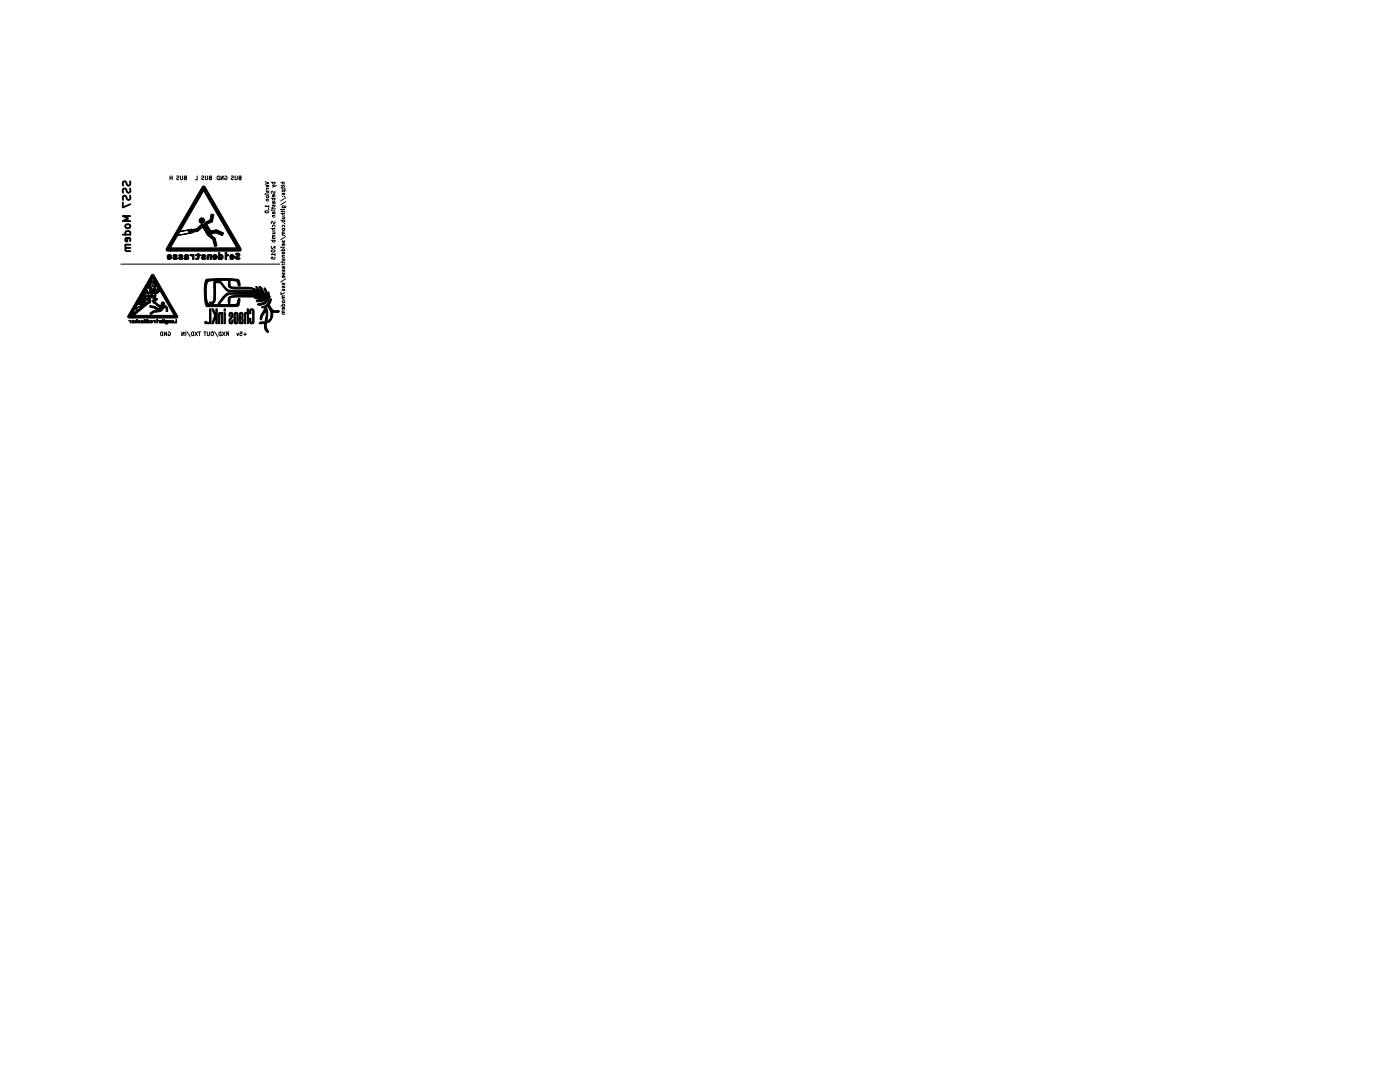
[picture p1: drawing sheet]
<svg xmlns="http://www.w3.org/2000/svg" width="279mm" height="216mm" viewBox="0 0 279 216" stroke-linecap="round" stroke-linejoin="round" font-family="sans-serif">
<g fill="none" stroke="#000" stroke-width=".2">
<path d="M33.9 35.5h.5M33.9 35.1v.8M34.4 35.1v.8M35.3 35.1l.3 .1v.2l-.3 .3 .1 .2 .3-.1M36 35.1v.6l.1 .2 .3-.2v-.6M36.9 35.5l-.1 .1 .1 .3h.3v-.8l-.4 .1 .1 .2 .3 .1M39.4 35.1v.8h-.4M40.2 35.1l.4 .1v.2l-.4 .3 .2 .2 .3-.1M40.4 37.2a.77 .77 0 0 1 .9 .7l6.5 11.3a.5 .5 0 0 1 .3 .4 .5 .5 0 0 1-.2 .5h-13.9v-.6h13.3l-6.7-11.4-4.6 8 3.2-.5 1-.8 .5-.1 .4-.4 .3-.2a.6 .6 0 0 0 .6-.8l.1-.2a.3 .3 0 0 1 .3-.3 .3 .3 0 0 1 .2 .4v.3a1.17 1.17 0 0 1-1.2 1.2l-.1 .1 .8 1.3 1.1-.3 1.4 .7a.36 .36 0 0 1-.1 .4 .36 .36 0 0 1-.4 0l-.6-.3a1.83 1.83 0 0 0-1.5 .1l.4 .4a1.56 1.56 0 0 1 .8 1.5 .33 .33 0 0 1 0 .4 .33 .33 0 0 1-.4 .1 .33 .33 0 0 1-.1-.4l-.2-.9-1.1-.9-1-1.6-.9 .8-1.3 .3a.42 .42 0 0 1-.6-.3l.7-.3-1.9 .4a.89 .89 0 0 0-.9 .7l2.9-.5-2.2 .5a1.43 1.43 0 0 0-1.4 1.1l-.8 1.5v.6h-.3a.42 .42 0 0 1-.6-.2 .42 .42 0 0 1 .3-.6zM41 35.1v.6l.1 .2 .3-.2v-.6M41.9 35.5l-.2 .1 .2 .3h.3v-.8l-.4 .1 .1 .2 .3 .1M43.4 35.2l.3-.1v.8a.39 .39 0 0 1-.4-.2 .39 .39 0 0 1 .1-.5z"/>
<path d="M44.1 35.1v.8l.4-.8v.8M44.9 35.1a.34 .34 0 0 1 .4 .4 .34 .34 0 0 1-.5 .3v-.3h.2M46.2 35.1h.3l.1 .2-.4 .3v.2h.4M46.9 35.1v.6l.2 .2 .2-.2v-.6M47.8 35.5l-.1 .1 .1 .3h.3v-.8l-.4 .1 .1 .2 .3 .1M52.9 36.3l.7 .2-.7 .3M52.9 38.7h.1M53.1 37.7h.5M53.1 38.7h.5M53.1 39.8h.5M53.2 39.1h.3l.1 .2-.3 .1zM53.2 39.8v.3h.4"/>
<path d="M53.3 37.7l-.2 .2M53.4 37l-.1 .3h-.1l.1-.3h.3v.3M53.6 38.1v.3h-.2l-.1-.3-.1 .3M54.1 36.4h.8M54.1 39.6h.8M54.4 37l.5 .2M54.4 36.4l.1 .3h.3v-.3M54.4 39.6l.1 .3 .3-.1v-.2M54.6 38.9v.3h-.2l.1-.3h.3v.3M54.8 38.2l.1 .2-.2 .2-.3-.4h-.2v.4M55.1 37l-.7 .3M56.1 37.1h.6l.1 .1"/>
<path d="M56.1 37.5h.6l.1 .2M56.1 36.4h.7M56.3 36.9v.3M56.3 37.4v.3M56.3 37.9h.8M56.4 37.9l.1 .4 .3-.1v-.3M56.4 39.2h.1M56.4 36.4v.3h.4M56.7 39.2h.1M56.8 38.6v.2h-.2l-.1-.2-.1 .2M57 39.4l-1 .7M24.1 52.7h31.8"/>
<path d="M29.4 59l.2-.2 .2 .2 .3-.1v-.3h.3l.1 .3 .2 .1 .3-.2 .2 .2-.2 .3 .1 .2 .3 .1v.3h-.3l-.1 .2 .2 .3-.2 .2-.4-.1-.2-.5 .2-.4-.4-.2-.2 .2 .2 .4-.2 .5-.4 .1-.2-.2 .1-.2v-.3h-.3v-.3l.3-.1 .1-.2zM29.8 58.6h.1M30.3 54.8l.2-.1 .2 .2 4.8 8.4-.3 .2h-8.8v-1l1.9-1.1h-.3l-.1-.1 .4-.2 .1 .2 1-.7-2.7 2.3h8l-2.6-4.5a.26 .26 0 0 0-.2-.3 .26 .26 0 0 0-.3 .2l-.2 .2v-.5l.2 .1 .1-.2-.1-.1-.2 .2v.5l-.4 .3-.2-.1 .7-1.4-.2-.4-.6 1.7h-.2l.1-.4h-.2l-.1-.4-.2-.1v-.3h.2l.3 .6 .3-1.7-.4-.8-.3 .6 .4-.1 .2 .5-.2 .2-.4-.5-.1 1.8 .2 .2 .1 .3-.4 .1-.4-1.5-.1 .3-.2 .3 .4 1-.1 .1-.6-.7-.1 .1 .4 .5-.5-.3-.1 .2 .6 .5-.1 .1-.6-.4-.1 .1 .6 .4-.7-.1-.1 .1 .8 .2v.1h-1l.6 .1-.7 .2h1.1v.1l-1.3 .2-.2 .3 1.2-.3 .4 .1-.3 .1v-.1v.1l-1.5 .4-.4 .7 2.1-1.1 .3 .1-2.5 1.3-.5 .7v1l-.9-.1v-.3zM33.5 50.9a.5 .5 0 0 1 .7 .1 .5 .5 0 0 1-.1 .7 .5 .5 0 0 1-.7-.1l.5-.1 .1-.1h-.4v-.2h.4l-.2-.2-.2 .4h-.2zM34.5 50.9a.4 .4 0 0 1 .6-.1 .4 .4 0 0 1 .1 .5l-.4 .2 .2 .1a.24 .24 0 0 1 .2-.2 .24 .24 0 0 1 .2 .2v.1a.45 .45 0 0 1-.6 .1 .45 .45 0 0 1-.2-.5l.5-.2h-.4zM35.7 50.9a.39 .39 0 0 1 .5-.2 .39 .39 0 0 1 .2 .6l-.5 .2h.6a.44 .44 0 0 1-.5 .3 .44 .44 0 0 1-.3-.5l.5-.2h-.4zM36.9 50.9l.3-.1 .5 .1-.1 .2-.4-.1-.1 .1a.35 .35 0 0 1 .5 .1 .35 .35 0 0 1 0 .5 .35 .35 0 0 1-.5 0v-.2l.3-.1-.3-.1-.1 .5h-.2zM37.9 50.8h.3l.3 .2v-.2h.2v1h-.3v-.5l-.1-.2a.25 .25 0 0 1-.3 0 .25 .25 0 0 1-.1-.3zM39.1 50.8h.3l.1-.2h.2v.2h.3v.2h-.3v.3a.39 .39 0 0 1-.2 .4 .39 .39 0 0 1-.5-.1l.4-.1v-.2v-.3h-.3zM40.2 50.9a.44 .44 0 0 1 .5-.1 .44 .44 0 0 1 .3 .4l-.5 .3h.6a.44 .44 0 0 1-.5 .3 .44 .44 0 0 1-.4-.5l.6-.2h-.5zM41.1 55.8l1.5-.2a15.3 15.3 0 0 1 5 .2l.3 .8a.27 .27 0 0 1 0 .4 .27 .27 0 0 1-.4 0 .27 .27 0 0 1 0-.3l-.1-.4a8.7 8.7 0 0 0-4.2-.3h-.8a1.19 1.19 0 0 0-1.2 1.6v1.4a2.62 2.62 0 0 0 .5 1.7l4.2 .1a1.49 1.49 0 0 0 1.4-.3l.3-.9a.27 .27 0 0 1 .3 .1 .27 .27 0 0 1 0 .3l-.1 .3a.81 .81 0 0 1-.2 .8 .81 .81 0 0 1-.9 .1h-5.4a8.4 8.4 0 0 1-.4-4.8zM41.4 50.9l.8-.1v1h-.3v-.7l-.2-.1-.1 .1v.7h-.3z"/>
<path d="M42.6 50.9a.49 .49 0 0 1 .7 0 .49 .49 0 0 1-.1 .7 .49 .49 0 0 1-.7 0l.6-.2h-.4v-.2h.4l-.2-.2-.2 .1v.3h-.3zM42.6 60h.3l-.4 .1zM42.6 59.8l.4 .1zM42.7 59.7l.3 .1zM42.7 57.4l.3 .1zM42.7 57.2l.3 .1zM42.7 56.8h.3zM42.7 59.5l.3 .1zM42.7 57.1l.3 .1zM42.7 56.9l.3 .1zM42.7 56.6l.3 .1zM42.7 56.5l.3 .1z"/>
<path d="M42.7 56.3l1.1 .1h-1.1zM42.7 56.2l1 .1zM42.7 58.5l.3 .1zM42.7 59.2l.3 .1zM42.7 59.1l.3 .1zM42.7 59l.3 .1zM42.7 58.8l.3 .1zM42.7 58.4h.3zM42.7 58.2l.3 .1zM42.7 58.1l.3 .1zM42.7 57.9l.3 .1zM42.7 57.8l.3 .1z"/>
<path d="M42.7 57.6l.3 .1zM42.7 57.5l.3 .1zM42.7 59.4l.3 .1zM42.7 58.7l.3 .1zM43.6 50.4h.3v.5a.45 .45 0 0 1 .6 .4 .45 .45 0 0 1-.6 .4v-.4v.2a.21 .21 0 0 0 .3-.1 .21 .21 0 0 0 0-.3 .21 .21 0 0 0-.3 0v.6l-.3 .1zM43.7 56.2h.4l.4 .6a1.85 1.85 0 0 0 2.3 1.1l3.6 .1 .9 .2a2.77 2.77 0 0 0-2.4-.5l-2.4-.1a.88 .88 0 0 1-.9-1.2v-.3h.3v.2a.73 .73 0 0 0 .1 .8 .73 .73 0 0 0 .8 .2h1.3a5.1 5.1 0 0 1 3.2 .6l.8 1.1-1-1.8a.82 .82 0 0 1 .7 .6l.7 1.3 .1-.1-.1-.3-.8-1.6a2.74 2.74 0 0 1 1.2 1.7 1.32 1.32 0 0 0-.2-1.3 .37 .37 0 0 1 .4 .1 .37 .37 0 0 1 .1 .4l.2 .5a.22 .22 0 0 1 .3-.2 .22 .22 0 0 1 0 .4 1.99 1.99 0 0 1-2.6 1.4l.2-.2a2.81 2.81 0 0 0 2.1-.9h-.1a2.16 2.16 0 0 1-2.5 .4v-.1h-3.4a1.41 1.41 0 0 0-1.5 .3v.8a.18 .18 0 0 1-.2 .2 .18 .18 0 0 1-.2-.2 1.13 1.13 0 0 1 1.4-1.4l4.3-.1-1-.1-4.4-.1a2.96 2.96 0 0 0-1.6 1.5l-.3 .4h-.4l.4-.6a2.68 2.68 0 0 1 1.7-1.6h4.6l1 .2a2.25 2.25 0 0 0-1.9-.4l-3.8-.1-.5-.3zM44.9 50.8h.7v.2h-.4v.8h-.3zM46 50.9a.49 .49 0 0 1 .7 0 .49 .49 0 0 1-.1 .7 .49 .49 0 0 1-.7 0l.4-.1 .2-.1h-.4v-.3l.4 .1-.2-.2-.2 .1v.3h-.2zM47 50.7a.43 .43 0 0 1 .7-.2 .43 .43 0 0 1 0 .7l-.4 .2 .6 .1a.44 .44 0 0 1-.6 .3 .44 .44 0 0 1-.3-.5 .44 .44 0 0 1 .5-.4v-.1h-.4zM52.9 42.2a.37 .37 0 0 1 .5-.2 .37 .37 0 0 1 .2 .4 .37 .37 0 0 1-.4 .1 .37 .37 0 0 1-.3-.3zM53.1 41l-.2 .2h.7M53.6 41.7h.1"/>
<path d="M53.6 41v.4M54.1 41.5h.7l.1 .2M54.1 41.9h.1M54.1 45.6h.8M54.1 47.9h.8M54.2 50a.37 .37 0 0 1 .4-.2 .37 .37 0 0 1 .2 .4 .37 .37 0 0 1-.4 .2 .37 .37 0 0 1-.2-.4zM54.2 49.2l-.1 .2 .2 .2 .6-.5v.5M54.3 50.6l-.2 .2h.8M54.4 46.3h.4v.3M54.4 41.4v.3M54.4 41.9h.5M54.4 43h.5"/>
<path d="M54.4 46.6h.5M54.4 46.9h.5M54.4 40.2v.3l.5 .1M54.4 42.3v.3h.5M54.4 45.3l.1-.4 .3 .1v.3M54.4 47.9l.1 .4 .3-.1v-.3M54.5 43l-.1 .3h.5M54.5 45.6l-.1 .3h.5M54.5 46.9l-.1 .3 .5 .1M54.5 47.3l-.1 .3h.5M54.6 40.6l.1-.4 .2 .1-.1 .3M54.6 42.6l.1-.3 .2 .1-.1 .2"/>
<path d="M54.8 51.3v.4h-.3v-.4h-.4v.4M54.8 40.9v.3h-.1l-.2-.3-.1 .3M54.8 44.2v.4h-.2l-.3-.4-.2 .1 .1 .3M54.9 50.6v.4M56.1 41.8h.1M56.1 42.2h.6l.1 .1M56.1 49.3h.1M56.1 52.3h.6l.1 .2M56.1 58.3v.5l.7-.4M56.1 42.6h.7M56.1 43.9h.7M56.1 50h.7"/>
<path d="M56.3 43.3h.5l-.1 .3M56.3 42.1v.2M56.3 52.2v.3M56.3 41.8h.5M56.3 43.6h.5M56.3 46.3h.5M56.3 49.3h.5M56.3 51h.5M56.3 52.7h.5M56.3 59.1h.5M56.4 41.4l.1-.3 .3 .1v.2M56.4 43.9l.1 .4 .3-.1v-.3"/>
<path d="M56.4 45.3l.1-.4 .3 .1v.3M56.4 45.7l.3-.1 .1 .2-.3 .2zM56.4 50l.1-.3h.3v.3M56.4 53.2v.3h.4M56.4 42.6v.3h.4M56.4 46.3v.3h.4M56.4 51v.3h.4M56.4 59.1v.2l.4 .1M56.4 46.6v.3h.4M56.4 59.4v.3h.4M56.5 52.7l-.2 .2M56.5 53.5l.1-.3 .2 .1v.2"/>
<path d="M56.6 48.7l-.1 .3h-.1v-.3h.4v.3M56.6 50.3l-.1 .4h-.1v-.4l.4 .1v.3M56.6 55.1l-.1 .3h-.1v-.3h.4v.3M56.7 44.6h.1M56.8 48.1v.2h-.2l-.1-.2-.1 .2M56.8 51.7v.2h-.2l-.1-.2-.1 .2M56.8 53.8v.3h-.2l-.1-.3-.1 .3M56.8 54.4v.3h-.2l-.1-.3-.1 .3M56.8 56.5v.3h-.2l-.1-.3-.1 .3M56.8 57.1v.3h-.2l-.1-.3-.1 .3M56.8 57.7v.3h-.2l-.1-.3-.1 .3M57 40.2l-1 .7"/>
<path d="M57 47.2l-1 .6M57 55.6l-1 .7M57 41.1l-.1 .3h-.6M25.7 63.9l.3 .1 .1-.1v.5h-.1v-.2zM26.4 64h.3l.1 .4h-.5l.4-.2h-.2l.2-.1-.1-.1-.3 .2zM26.9 63.9l.4 .2v-.4h.1v.7l-.2-.2-.3 .2 .2-.3zM27.1 61.8l.3-.1-.1 .1zM27.5 64h.5v.4h-.5l.4-.2zM27.8 60.8l.8-.2-.5 .3zM28.1 60.2l.4-.1v.2zM28.2 64h.4l-.3 .1 .3 .1v.2h-.3l.2-.1-.2-.1v.2h-.2zM28.8 63.8h.1v.2h.2v-.2h.1v.6h-.1v-.2h-.2v.2h-.1z"/>
<path d="M29.4 63.7h.1v.3l.3 .1-.1 .3h-.2l.2-.2-.1-.2-.1 .4h-.1zM29.9 61l1 .1 .8 .5 .3-.4h-.4l-.5-.5 .2-.2 .5 .4h1.2l.5 .5v.8h-.4v-.7l-.2-.2-.8 .8-1.3 .2-.7 .5-.1-.3 .6-.5 .7-.1-.5-.4-.9-.2zM30 64h.4v.4h-.4l.3-.2h-.2l.2-.1-.1-.1-.2 .2zM30.6 63.9l.3 .1 .1-.1v.5h-.2v-.2zM31.3 63.9h.3v.2h-.2v.3h-.1zM31.8 64h.4l-.3 .1 .3 .1v.2h-.3l.2-.1-.2-.1v.2h-.1zM32.1 66.3l.3-.1v.8a.39 .39 0 0 1-.4-.2 .39 .39 0 0 1 .1-.5zM32.4 63.8h.1v.2h.2v-.2h.2v.6h-.2v-.2h-.2v.2h-.1zM32.8 66.2v.8l.4-.8v.8M33 63.9l.4 .1v.6h-.3v-.1h.2h-.2v.1l-.1-.1v-.1l.3-.1h-.1l.1-.3-.1 .3zM33.6 66.3a.34 .34 0 0 1 .4 .3 .34 .34 0 0 1-.4 .3v-.2h.1M33.6 64l.5-.1v.5h-.2l-.1-.3-.1 .3h-.1z"/>
<path d="M34.3 64h.4l-.1 .4h-.3v-.2l.1 .1h.1v-.3l-.2 .4h-.1zM35.1 63.8h.1v.6h-.4v-.1h.3zM36.3 66.2v.8l.4-.8v.8M37.1 66.2v.8M37.3 66.2l.7 1M38.3 66.3l.3-.1v.8a.4 .4 0 0 1-.4-.3 .4 .4 0 0 1 .1-.4zM38.9 66.2l.5 .8M39.4 66.2l-.5 .8M39.6 66.2h.4M39.8 66.2v.8M40.7 66.2h.4M40.9 64.1h.3v.5h-.3z"/>
<path d="M40.9 66.2v.8M41.4 66.2v.6l.1 .2 .3-.2v-.6M41.8 60.3h1zM41.8 60.4h.9zM41.8 61.6h.3v3h-.8v-.3h.5zM42.1 66.3l.2-.1 .3 .1-.1 .6h-.4zM42.3 61.6h.3l.5 1.3v-1.3h.3v3h-.3v-1.4l-.5 1.4h-.3l.1-.5a1.43 1.43 0 0 0 .3-1.5zM42.5 60.1h.4l-.5 .1zM42.8 66.2l.7 1M43.7 62.4l.3-.1 .2 .2v-.1h.2v2.2h-.2v-1.9l-.2-.1-.1 2h-.3zM43.8 66.3l.3-.1v.8a.39 .39 0 0 1-.4-.2 .39 .39 0 0 1 .1-.5zM44.4 66.2l.5 .8"/>
<path d="M44.7 62.4h.3l-.1 2.2h-.2zM44.7 61.6h.3v.5h-.3zM44.9 66.2l-.5 .8M45.4 66.6l-.3 .4M45.6 66.6h-.4v-.3l.4-.1v.8M45.8 62.4a.56 .56 0 0 1 .7 .3 .56 .56 0 0 1-.1 .7 .57 .57 0 0 0-.2 1l.1-.6h.2v.4a.45 .45 0 0 1-.6 .4 .45 .45 0 0 1-.2-.7v-.2a.81 .81 0 0 0 .5-1.1h-.1a.34 .34 0 0 0-.2 .5h-.2zM46.8 62.4a.43 .43 0 0 1 .5 0 .43 .43 0 0 1 .2 .5v1.4l-.2 .3h-.4v-1.1v.5a.22 .22 0 0 0 .2 .4 .2 .2 0 0 0 .2-.3v-1.4l-.2-.1-.1 .1-.1 1.9-.1-.1-.1-1.2zM47.3 66.5l.1 .5 .2-.5M47.9 62.4a.42 .42 0 0 1 .5 0 .42 .42 0 0 1 .1 .5v.3h-.2v-.4a.17 .17 0 0 0-.2-.2 .17 .17 0 0 0-.1 .2v.5l.5 .4v.6a.31 .31 0 0 1-.2 .3 .31 .31 0 0 1-.3-.1v-.2l.1 .1a.51 .51 0 0 0 .1-.8l-.2-.1v1l-.3 .1v-2zM47.9 66.2h.4v.4h-.4v.3h.4M48.6 66.7h.6M48.9 66.4v.6"/>
<path d="M49.3 61.6h.3v3h-.3v-1.7a.19 .19 0 0 0-.1-.3 .19 .19 0 0 0-.2 .3v1.7h-.3l.1-1.8a.33 .33 0 0 1 .1-.4 .33 .33 0 0 1 .4 .1zM49.9 61.7a.48 .48 0 0 1 .8 .2v2.4a.5 .5 0 0 1-.7 .3 .5 .5 0 0 1-.2-.7v-.4h.3v.8l.3-.1v-1.9a.23 .23 0 0 0-.1-.4 .23 .23 0 0 0-.2 .3v.4h-.3zM51.3 60.7a3.6 3.6 0 0 0 2.6-1.6 2.28 2.28 0 0 1-1.3 1.7 1.11 1.11 0 0 1-1.3-.1zM51.8 64.3l.9-.1v.3a.74 .74 0 0 1-1 0zM52.2 61.2a2.6 2.6 0 0 0 1.8-1.6h.1a1.54 1.54 0 0 1-1.9 1.7zM52.8 61.5a.32 .32 0 0 1 .4 0 .32 .32 0 0 1 .2 .3v1l-.1 1.1a2.53 2.53 0 0 0 .2 2.3v.1a1.09 1.09 0 0 1-.7-1.5l.3-1.6a.7 .7 0 0 0-.1-1l-.5 .7-.3 .7a.16 .16 0 0 1-.1 .2 .16 .16 0 0 1-.2-.2 3.1 3.1 0 0 1 .8-1.8zM53.5 61.2l.3-.3a1.43 1.43 0 0 0 1.9 1.1v.1a.42 .42 0 0 1-.6 .3l-.7-.1a2 2 0 0 1-1 2.1l-.1-.2a1.61 1.61 0 0 0 .7-1.9zM56.1 61.1h.7M56.3 62.1h.5M56.4 60.1l.3-.1 .1 .3-.3 .1zM56.4 61.1l.1-.4 .3 .1v.3M56.4 62.1v.2l.4 .1"/>
<path d="M56.4 62.4v.3h.4M56.6 61.4l-.1 .3h-.1v-.3h.4v.3"/>
<circle cx="29.8" cy="58.4" r=".11"/>
<circle cx="30.4" cy="57.1" r=".15"/>
<circle cx="31" cy="57.9" r=".08"/>
<circle cx="40.3" cy="44" r=".55"/>
<circle cx="45.1" cy="50.5" r=".18"/>
<circle cx="31.4" cy="63.8" r=".1"/>
<circle cx="32.5" cy="60.6" r=".32"/>
</g>
<path d="M25.9 36.2l.1 .6-.3 .2-.3-.1-.3-.6h-.5l-.1 .2 .1 .5M25.9 37.6l.1 .6-.3 .3-.3-.2-.3-.6h-.5l-.1 .2 .1 .6M25.9 39l.1 .6-.1 .2h-.5l-.2-.6-.4-.2-.3 .3 .1 .6M24.5 40.4v1l1.5-.6M24.5 46.8h1.5M25 48.8h1M25.1 44.9l.6-.1 .2 .1 .1 .4-.3 .2h-.4l-.3-.2zM25.1 46.8l-.1-.4 .3-.3 .6 .2v.5M25.2 48.8l-.2 .2 .1 .4 .9 .1M25.2 49.5l-.2 .2 .1 .3 .9 .1M25.5 47.5l-.1 .7-.3-.1-.1-.4 .2-.2h.7v.6M26 43.1h-1.5l1.1 .5-1.1 .5h1.5" fill="none" stroke="#000" stroke-width=".37"/>
<g fill="#000">
<path d="M29.4 59l.2-.2 .2 .2 .3-.1v-.3h.3l.1 .3 .2 .1 .3-.2 .2 .2-.2 .3 .1 .2 .3 .1v.3h-.3l-.1 .2 .2 .3-.2 .2-.4-.1-.2-.5 .2-.4-.4-.2-.2 .2 .2 .4-.2 .5-.4 .1-.2-.2 .1-.2v-.3h-.3v-.3l.3-.1 .1-.2zM40.4 37.2a.77 .77 0 0 1 .9 .7l6.5 11.3a.5 .5 0 0 1 .3 .4 .5 .5 0 0 1-.2 .5h-13.9v-.6h13.3l-6.7-11.4-4.6 8 3.2-.5 1-.8 .5-.1 .4-.4 .3-.2a.6 .6 0 0 0 .6-.8l.1-.2a.3 .3 0 0 1 .3-.3 .3 .3 0 0 1 .2 .4v.3a1.17 1.17 0 0 1-1.2 1.2l-.1 .1 .8 1.3 1.1-.3 1.4 .7a.36 .36 0 0 1-.1 .4 .36 .36 0 0 1-.4 0l-.6-.3a1.83 1.83 0 0 0-1.5 .1l.4 .4a1.56 1.56 0 0 1 .8 1.5 .33 .33 0 0 1 0 .4 .33 .33 0 0 1-.4 .1 .33 .33 0 0 1-.1-.4l-.2-.9-1.1-.9-1-1.6-.9 .8-1.3 .3a.42 .42 0 0 1-.6-.3l.7-.3-1.9 .4a.89 .89 0 0 0-.9 .7l2.9-.5-2.2 .5a1.43 1.43 0 0 0-1.4 1.1l-.8 1.5v.6h-.3a.42 .42 0 0 1-.6-.2 .42 .42 0 0 1 .3-.6zM33.5 50.9a.5 .5 0 0 1 .7 .1 .5 .5 0 0 1-.1 .7 .5 .5 0 0 1-.7-.1l.5-.1 .1-.1h-.4v-.2h.4l-.2-.2-.2 .4h-.2zM34.5 50.9a.4 .4 0 0 1 .6-.1 .4 .4 0 0 1 .1 .5l-.4 .2 .2 .1a.24 .24 0 0 1 .2-.2 .24 .24 0 0 1 .2 .2v.1a.45 .45 0 0 1-.6 .1 .45 .45 0 0 1-.2-.5l.5-.2h-.4zM35.7 50.9a.39 .39 0 0 1 .5-.2 .39 .39 0 0 1 .2 .6l-.5 .2h.6a.44 .44 0 0 1-.5 .3 .44 .44 0 0 1-.3-.5l.5-.2h-.4zM36.9 50.9l.3-.1 .5 .1-.1 .2-.4-.1-.1 .1a.35 .35 0 0 1 .5 .1 .35 .35 0 0 1 0 .5 .35 .35 0 0 1-.5 0v-.2l.3-.1-.3-.1-.1 .5h-.2zM37.9 50.8h.3l.3 .2v-.2h.2v1h-.3v-.5l-.1-.2a.25 .25 0 0 1-.3 0 .25 .25 0 0 1-.1-.3zM39.1 50.8h.3l.1-.2h.2v.2h.3v.2h-.3v.3a.39 .39 0 0 1-.2 .4 .39 .39 0 0 1-.5-.1l.4-.1v-.2v-.3h-.3zM40.2 50.9a.44 .44 0 0 1 .5-.1 .44 .44 0 0 1 .3 .4l-.5 .3h.6a.44 .44 0 0 1-.5 .3 .44 .44 0 0 1-.4-.5l.6-.2h-.5zM41.1 55.8l1.5-.2a15.3 15.3 0 0 1 5 .2l.3 .8a.27 .27 0 0 1 0 .4 .27 .27 0 0 1-.4 0 .27 .27 0 0 1 0-.3l-.1-.4a8.7 8.7 0 0 0-4.2-.3h-.8a1.19 1.19 0 0 0-1.2 1.6v1.4a2.62 2.62 0 0 0 .5 1.7l4.2 .1a1.49 1.49 0 0 0 1.4-.3l.3-.9a.27 .27 0 0 1 .3 .1 .27 .27 0 0 1 0 .3l-.1 .3a.81 .81 0 0 1-.2 .8 .81 .81 0 0 1-.9 .1h-5.4a8.4 8.4 0 0 1-.4-4.8zM41.4 50.9l.8-.1v1h-.3v-.7l-.2-.1-.1 .1v.7h-.3zM42.6 50.9a.49 .49 0 0 1 .7 0 .49 .49 0 0 1-.1 .7 .49 .49 0 0 1-.7 0l.6-.2h-.4v-.2h.4l-.2-.2-.2 .1v.3h-.3z"/>
<path d="M42.6 59.8l.4 .1zM42.7 59.7l.3 .1zM42.7 57.4l.3 .1zM42.7 57.2l.3 .1zM42.7 56.8h.3zM42.7 59.5l.3 .1zM42.7 59.4l.3 .1zM42.7 57.1l.3 .1zM42.7 56.9l.3 .1zM42.7 56.6l.3 .1zM42.7 56.5l.3 .1zM42.7 56.3l1.1 .1h-1.1z"/>
<path d="M42.7 56.2l1 .1zM42.7 58.7l.3 .1zM42.7 58.5l.3 .1zM42.7 59.2l.3 .1zM42.7 59.1l.3 .1zM42.7 59l.3 .1zM42.7 58.8l.3 .1zM42.7 58.4h.3zM42.7 58.2l.3 .1zM42.7 58.1l.3 .1zM42.7 57.9l.3 .1zM42.7 57.8l.3 .1z"/>
<path d="M42.7 57.6l.3 .1zM42.7 57.5l.3 .1zM43.6 50.4h.3v.5a.45 .45 0 0 1 .6 .4 .45 .45 0 0 1-.6 .4v-.4v.2a.21 .21 0 0 0 .3-.1 .21 .21 0 0 0 0-.3 .21 .21 0 0 0-.3 0v.6l-.3 .1zM44.9 50.8h.7v.2h-.4v.8h-.3zM46 50.9a.49 .49 0 0 1 .7 0 .49 .49 0 0 1-.1 .7 .49 .49 0 0 1-.7 0l.4-.1 .2-.1h-.4v-.3l.4 .1-.2-.2-.2 .1v.3h-.2zM47 50.7a.43 .43 0 0 1 .7-.2 .43 .43 0 0 1 0 .7l-.4 .2 .6 .1a.44 .44 0 0 1-.6 .3 .44 .44 0 0 1-.3-.5 .44 .44 0 0 1 .5-.4v-.1h-.4zM30.3 54.8l.2-.1 .2 .2 4.8 8.4-.3 .2h-8.8v-1l1.9-1.1h-.3l-.1-.1 .4-.2 .1 .2 1-.7-2.7 2.3h8l-2.6-4.5a.26 .26 0 0 0-.2-.3 .26 .26 0 0 0-.3 .2l-.2 .2v-.5l.2 .1 .1-.2-.1-.1-.2 .2v.5l-.4 .3-.2-.1 .7-1.4-.2-.4-.6 1.7h-.2l.1-.4h-.2l-.1-.4-.2-.1v-.3h.2l.3 .6 .3-1.7-.4-.8-.3 .6 .4-.1 .2 .5-.2 .2-.4-.5-.1 1.8 .2 .2 .1 .3-.4 .1-.4-1.5-.1 .3-.2 .3 .4 1-.1 .1-.6-.7-.1 .1 .4 .5-.5-.3-.1 .2 .6 .5-.1 .1-.6-.4-.1 .1 .6 .4-.7-.1-.1 .1 .8 .2v.1h-1l.6 .1-.7 .2h1.1v.1l-1.3 .2-.2 .3 1.2-.3 .4 .1-.3 .1v-.1v.1l-1.5 .4-.4 .7 2.1-1.1 .3 .1-2.5 1.3-.5 .7v1l-.9-.1v-.3zM25.7 63.9l.3 .1 .1-.1v.5h-.1v-.2zM26.4 64h.3l.1 .4h-.5l.4-.2h-.2l.2-.1-.1-.1-.3 .2zM26.9 63.9l.4 .2v-.4h.1v.7l-.2-.2-.3 .2 .2-.3zM27.1 61.8l.3-.1-.1 .1zM27.5 64h.5v.4h-.5l.4-.2z"/>
<path d="M27.8 60.8l.8-.2-.5 .3zM28.1 60.2l.4-.1v.2zM28.2 64h.4l-.3 .1 .3 .1v.2h-.3l.2-.1-.2-.1v.2h-.2zM28.8 63.8h.1v.2h.2v-.2h.1v.6h-.1v-.2h-.2v.2h-.1zM29.4 63.7h.1v.3l.3 .1-.1 .3h-.2l.2-.2-.1-.2-.1 .4h-.1zM29.9 61l1 .1 .8 .5 .3-.4h-.4l-.5-.5 .2-.2 .5 .4h1.2l.5 .5v.8h-.4v-.7l-.2-.2-.8 .8-1.3 .2-.7 .5-.1-.3 .6-.5 .7-.1-.5-.4-.9-.2zM30 64h.4v.4h-.4l.3-.2h-.2l.2-.1-.1-.1-.2 .2zM30.6 63.9l.3 .1 .1-.1v.5h-.2v-.2zM31.3 63.9h.3v.2h-.2v.3h-.1zM31.8 64h.4l-.3 .1 .3 .1v.2h-.3l.2-.1-.2-.1v.2h-.1zM32.4 63.8h.1v.2h.2v-.2h.2v.6h-.2v-.2h-.2v.2h-.1zM33 63.9l.4 .1v.6h-.3v-.1h.2h-.2v.1l-.1-.1v-.1l.3-.1h-.1l.1-.3-.1 .3z"/>
<path d="M33.6 64l.5-.1v.5h-.2l-.1-.3-.1 .3h-.1zM34.3 64h.4l-.1 .4h-.3v-.2l.1 .1h.1v-.3l-.2 .4h-.1zM35.1 63.8h.1v.6h-.4v-.1h.3zM40.9 64.1h.3v.5h-.3zM41.8 61.6h.3v3h-.8v-.3h.5zM41.8 60.3h1zM41.8 60.4h.9zM42.3 61.6h.3l.5 1.3v-1.3h.3v3h-.3v-1.4l-.5 1.4h-.3l.1-.5a1.43 1.43 0 0 0 .3-1.5zM42.5 60.1h.4l-.5 .1zM42.6 60h.3l-.4 .1zM43.7 56.2h.4l.4 .6a1.85 1.85 0 0 0 2.3 1.1l3.6 .1 .9 .2a2.77 2.77 0 0 0-2.4-.5l-2.4-.1a.88 .88 0 0 1-.9-1.2v-.3h.3v.2a.73 .73 0 0 0 .1 .8 .73 .73 0 0 0 .8 .2h1.3a5.1 5.1 0 0 1 3.2 .6l.8 1.1-1-1.8a.82 .82 0 0 1 .7 .6l.7 1.3 .1-.1-.1-.3-.8-1.6a2.74 2.74 0 0 1 1.2 1.7 1.32 1.32 0 0 0-.2-1.3 .37 .37 0 0 1 .4 .1 .37 .37 0 0 1 .1 .4l.2 .5a.22 .22 0 0 1 .3-.2 .22 .22 0 0 1 0 .4 1.99 1.99 0 0 1-2.6 1.4l.2-.2a2.81 2.81 0 0 0 2.1-.9h-.1a2.16 2.16 0 0 1-2.5 .4v-.1h-3.4a1.41 1.41 0 0 0-1.5 .3v.8a.18 .18 0 0 1-.2 .2 .18 .18 0 0 1-.2-.2 1.13 1.13 0 0 1 1.4-1.4l4.3-.1-1-.1-4.4-.1a2.96 2.96 0 0 0-1.6 1.5l-.3 .4h-.4l.4-.6a2.68 2.68 0 0 1 1.7-1.6h4.6l1 .2a2.25 2.25 0 0 0-1.9-.4l-3.8-.1-.5-.3zM43.7 62.4l.3-.1 .2 .2v-.1h.2v2.2h-.2v-1.9l-.2-.1-.1 2h-.3z"/>
<path d="M44.7 61.6h.3v.5h-.3zM44.7 62.4h.3l-.1 2.2h-.2zM45.8 62.4a.56 .56 0 0 1 .7 .3 .56 .56 0 0 1-.1 .7 .57 .57 0 0 0-.2 1l.1-.6h.2v.4a.45 .45 0 0 1-.6 .4 .45 .45 0 0 1-.2-.7v-.2a.81 .81 0 0 0 .5-1.1h-.1a.34 .34 0 0 0-.2 .5h-.2zM46.8 62.4a.43 .43 0 0 1 .5 0 .43 .43 0 0 1 .2 .5v1.4l-.2 .3h-.4v-1.1v.5a.22 .22 0 0 0 .2 .4 .2 .2 0 0 0 .2-.3v-1.4l-.2-.1-.1 .1-.1 1.9-.1-.1-.1-1.2zM47.9 62.4a.42 .42 0 0 1 .5 0 .42 .42 0 0 1 .1 .5v.3h-.2v-.4a.17 .17 0 0 0-.2-.2 .17 .17 0 0 0-.1 .2v.5l.5 .4v.6a.31 .31 0 0 1-.2 .3 .31 .31 0 0 1-.3-.1v-.2l.1 .1a.51 .51 0 0 0 .1-.8l-.2-.1v1l-.3 .1v-2zM49.3 61.6h.3v3h-.3v-1.7a.19 .19 0 0 0-.1-.3 .19 .19 0 0 0-.2 .3v1.7h-.3l.1-1.8a.33 .33 0 0 1 .1-.4 .33 .33 0 0 1 .4 .1zM49.9 61.7a.48 .48 0 0 1 .8 .2v2.4a.5 .5 0 0 1-.7 .3 .5 .5 0 0 1-.2-.7v-.4h.3v.8l.3-.1v-1.9a.23 .23 0 0 0-.1-.4 .23 .23 0 0 0-.2 .3v.4h-.3zM51.3 60.7a3.6 3.6 0 0 0 2.6-1.6 2.28 2.28 0 0 1-1.3 1.7 1.11 1.11 0 0 1-1.3-.1zM51.8 64.3l.9-.1v.3a.74 .74 0 0 1-1 0zM52.8 61.5a.32 .32 0 0 1 .4 0 .32 .32 0 0 1 .2 .3v1l-.1 1.1a2.53 2.53 0 0 0 .2 2.3v.1a1.09 1.09 0 0 1-.7-1.5l.3-1.6a.7 .7 0 0 0-.1-1l-.5 .7-.3 .7a.16 .16 0 0 1-.1 .2 .16 .16 0 0 1-.2-.2 3.1 3.1 0 0 1 .8-1.8zM52.2 61.2a2.6 2.6 0 0 0 1.8-1.6h.1a1.54 1.54 0 0 1-1.9 1.7zM53.5 61.2l.3-.3a1.43 1.43 0 0 0 1.9 1.1v.1a.42 .42 0 0 1-.6 .3l-.7-.1a2 2 0 0 1-1 2.1l-.1-.2a1.61 1.61 0 0 0 .7-1.9z"/>
<circle cx="29.8" cy="58.4" r=".11"/>
<circle cx="30.4" cy="57.1" r=".15"/>
<circle cx="31" cy="57.9" r=".08"/>
<circle cx="40.3" cy="44" r=".55"/>
<circle cx="45.1" cy="50.5" r=".18"/>
<circle cx="31.4" cy="63.8" r=".1"/>
<circle cx="32.5" cy="60.6" r=".32"/>
</g>
</svg>
